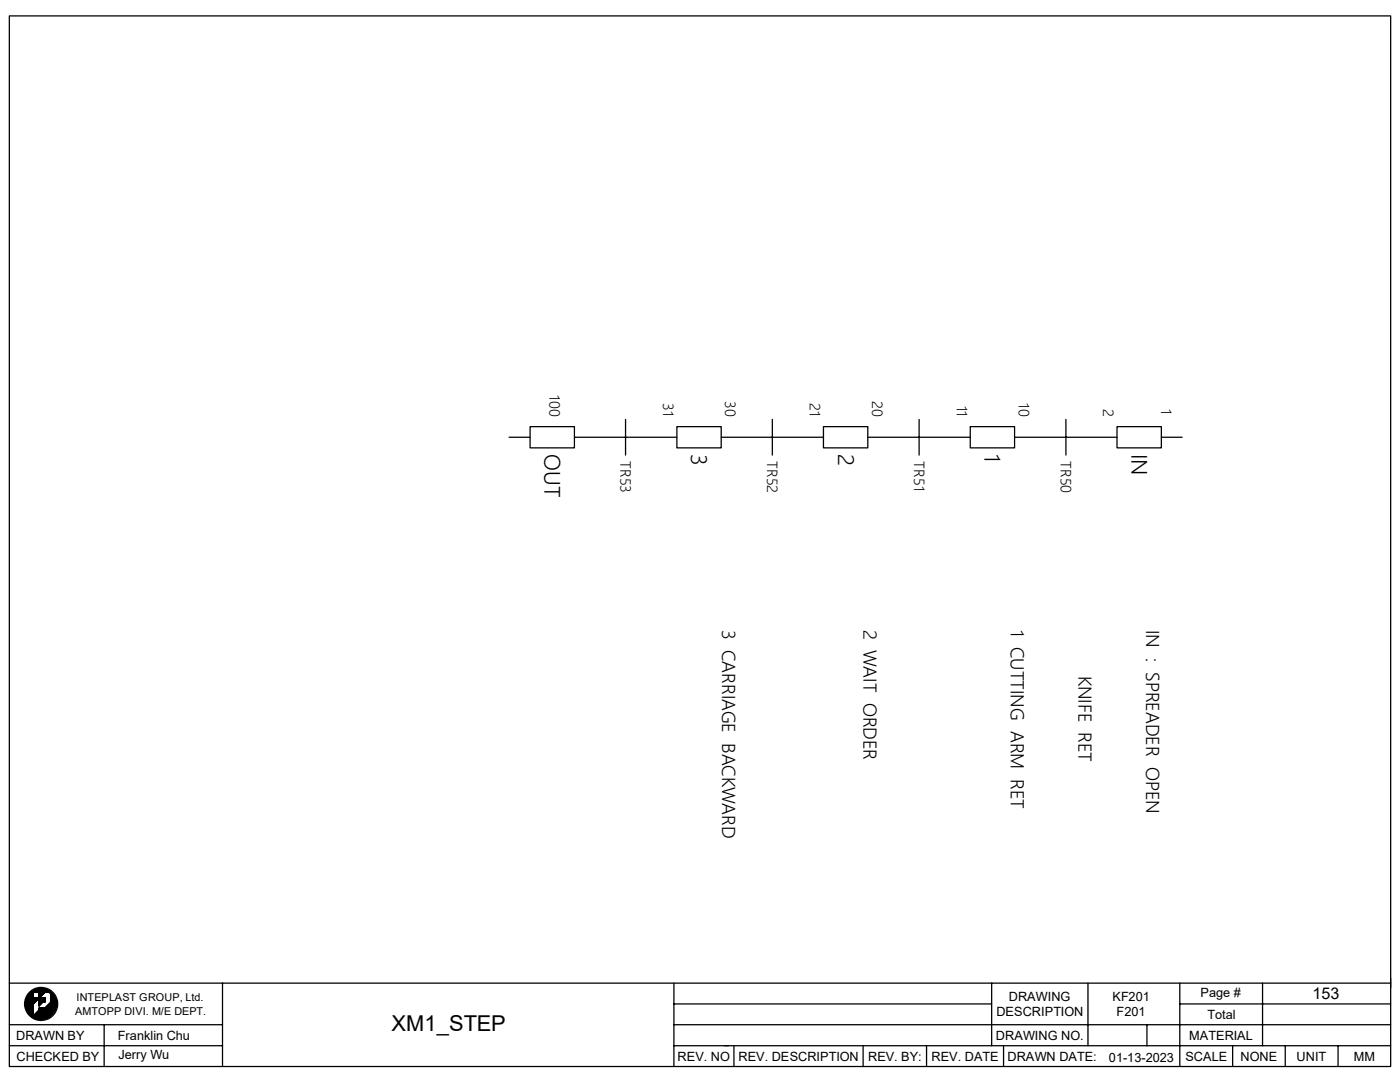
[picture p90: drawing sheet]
<svg xmlns="http://www.w3.org/2000/svg" width="279mm" height="216mm" viewBox="0 0 279 216" stroke-linecap="round" stroke-linejoin="round" font-family="sans-serif">
<defs><g id="words">
<g font-size="4.4">
<text x="108.7" y="90.6" transform="rotate(90 108.7 90.6)">OUT</text>
<text x="138" y="90.6" transform="rotate(90 138 90.6)">3</text>
<text x="167.3" y="90.6" transform="rotate(90 167.3 90.6)">2</text>
<text x="196.5" y="90.6" transform="rotate(90 196.5 90.6)">1</text>
<text x="225.8" y="90.6" transform="rotate(90 225.8 90.6)">IN</text>
<text x="78.1" y="205.7">XM1_STEP</text>
</g>
<g font-size="3.6">
<text x="144.1" y="125.6" transform="rotate(90 144.1 125.6)">3 CARRIAGE BACKWARD</text>
<text x="172.3" y="125.6" transform="rotate(90 172.3 125.6)">2 WAIT ORDER</text>
<text x="201.8" y="125.6" transform="rotate(90 201.8 125.6)">1 CUTTING ARM RET</text>
<text x="228.7" y="125.6" transform="rotate(90 228.7 125.6)">IN : SPREADER OPEN</text>
<text x="215.2" y="134.9" transform="rotate(90 215.2 134.9)">KNIFE RET</text>
</g>
<text font-size="3.2" x="262" y="199.4">153</text>
<g font-size="2.9">
<text x="109.7" y="78.9" transform="rotate(90 109.7 78.9)">100</text>
<text x="132.3" y="80.5" transform="rotate(90 132.3 80.5)">31</text>
<text x="144.7" y="80" transform="rotate(90 144.7 80)">30</text>
<text x="161.6" y="80.5" transform="rotate(90 161.6 80.5)">21</text>
<text x="174" y="80" transform="rotate(90 174 80)">20</text>
<text x="190.9" y="80.9" transform="rotate(90 190.9 80.9)">11</text>
<text x="203.3" y="80.5" transform="rotate(90 203.3 80.5)">10</text>
<text x="220.2" y="81.6" transform="rotate(90 220.2 81.6)">2</text>
<text x="231.7" y="81.7" transform="rotate(90 231.7 81.7)">1</text>
<text x="123.8" y="92.1" transform="rotate(90 123.8 92.1)">TR53</text>
<text x="153.1" y="92.1" transform="rotate(90 153.1 92.1)">TR52</text>
<text x="182.4" y="92.1" transform="rotate(90 182.4 92.1)">TR51</text>
<text x="211.7" y="92.1" transform="rotate(90 211.7 92.1)">TR50</text>
</g>
<g font-size="2.5">
<text x="198.8" y="202.8">DESCRIPTION</text>
<text x="201.3" y="199.7">DRAWING</text>
<text x="222" y="199.7">KF201</text>
<text x="222.8" y="202.7">F201</text>
<text x="239.6" y="198.9">Page #</text>
<text x="241" y="203.3">Total</text>
<text x="3.2" y="207.5">DRAWN BY</text>
<text x="23.5" y="207.5">Franklin Chu</text>
<text x="198.8" y="207.5">DRAWING NO.</text>
<text x="237.3" y="207.5">MATERIAL</text>
<text x="3.3" y="211.6">CHECKED BY</text>
<text x="23.6" y="211.4">Jerry Wu</text>
<text x="135.2" y="211.6">REV. NO REV. DESCRIPTION</text>
<text x="173.2" y="211.6">REV. BY:</text>
<text x="185.9" y="211.6">REV. DATE</text>
<text x="201.1" y="211.6">DRAWN DATE:</text>
<text x="221.3" y="211.9">01-13-2023</text>
<text x="236.6" y="211.6">SCALE</text>
<text x="247.6" y="211.6">NONE</text>
<text x="258.7" y="211.6">UNIT</text>
<text x="270.2" y="211.6">MM</text>
</g>
<g font-size="2.2">
<text x="15" y="202.4">AMTOPP DIVI. M/E DEPT.</text>
<text x="15.3" y="199.8">INTEPLAST GROUP, Ltd.</text>
</g>
</g></defs>
<g fill="none" stroke="#000" stroke-width=".25">
<path d="M1.9 3.2h275.6v209.6h-275.6zM101.6 87.2h4.2M105.8 85.1h8.8v4.3h-8.8zM114.6 87.2h20.5M124.8 83.7v7.1M135.1 85.1h8.8v4.3h-8.8zM143.9 87.2h20.4M154.1 83.7v7.1M164.3 85.1h8.9v4.3h-8.9zM173.2 87.2h20.4M183.4 83.7v7.1M193.6 85.1h8.9v4.3h-8.9z"/>
<path d="M202.5 87.2h20.4M212.7 83.7v7.1M222.9 85.1h8.9v4.3h-8.9zM231.8 87.2h4.1M1.9 196.2h275.6M6.2 198l-.4 .4M6.5 197.8l-.9 .8M6.6 198.1l-1.4 1.4M6.6 198.2l-1.4 1.4M6.6 198.2l-1.4 1.5M6.6 198.3l-1.4 1.5M6.6 198.3l-1.4 1.6"/>
<path d="M6.6 198.4l-1.4 1.5M6.6 198.6l-1.5 1.6M6.6 198.7l-1.5 1.5M6.6 198.8l-1.5 1.5M6.6 198.8l-1.5 1.6M6.6 198.9l-1.5 1.5 1.5-1.4M6.6 199l-1.5 1.6M6.6 199.1l-1.5 1.5M6.6 199.2l-1.5 1.5M6.7 197.7l-1.2 1.1M6.8 199.2l-1.6 1.6M6.8 197.6l-1.3 1.4"/>
<path d="M6.9 199.2l-1.7 1.7M6.9 197.5l-1.5 1.6M7 199.2l-1.8 1.8M7.1 197.5l-1.8 1.7M7.1 199.2l-1.9 1.9M7.2 197.4l-1.9 1.9M7.2 198l.8-.7-.8 .7M7.2 199.2l-2 1.9M7.2 199.2l-2 2M7.3 197.4l-2.1 2M7.3 199.2l-2.1 2.1M7.4 197.4l-.7 .6"/>
<path d="M7.4 199.2l-2.1 2.1 2.2-2.1M7.5 197.4l-.7 .6M7.5 197.3l-.6 .7M7.5 199.2l-2.2 2.2M7.6 199.2l-2.3 2.3M7.6 197.3l-.7 .7M7.7 197.3l-.7 .7M7.8 199.1l1.6-1.6-4.1 4M7.8 197.3l-.7 .7M7.8 198.6l1.3-1.2-1.3 1.3M7.8 197.8v1.3h-1.3M7.9 197.3l-.8 .7"/>
<path d="M7.9 199.1v.1M8 199.2l-.2 .1M8 199.1l-.2 .2M8.1 197.3l-.8 .7M8.1 199.1l-.3 .3 .3-.2M8.2 197.2l-.8 .8M8.2 199.1l-.4 .4M8.2 197.2l-.7 .8M8.2 199.2l-.4 .4M8.3 197.3l-.8 .7M8.3 199.1l-.5 .5 .5-.4M8.4 197.3l-.8 .7"/>
<path d="M8.4 199.1l-.6 .6M8.4 197.3l-.7 .7M8.4 199.2l-.6 .6M8.5 197.3l-.8 .7M8.5 199.1l-.7 .8M8.6 199.2l-.8 .7M8.6 199.1l-.8 .8M8.6 197.3l-.8 .8M8.6 199.2l-.8 .8M8.7 197.3l-.9 .9M8.7 199.1l-.9 1M8.8 199.1l-1 1 1-.9"/>
<path d="M8.8 197.3l-1 1M8.9 199.1l-1.1 1.1M8.9 197.3l-1.1 1.1M8.9 199.1l-1.1 1.1 1.1-1M8.9 197.4l-1.1 1.1 1.2-1.1M9 199.4l-1.2 1.2M9 199.5l-1.2 1.2M9 199.7l-.3 .2M9 199.9h-.2M9 199.1l-1.2 1.2 1.2-1.1M9 199.1l-1.2 1.3 1.2-1.2M9 199.2l-1.2 1.2 1.2-1.1"/>
<path d="M9 199.3l-1.2 1.2 1.2-1.1M9 199.3l-1.2 1.3M9 199.4l-1.2 1.3M9 199.5l-.4 .4M9 199.7l-.2 .2 .2-.3-.3 .3M9 199.8v.1M9 199.1h-1.2v1.6l.8-.8M9 199.1v.8h-.4M9.1 197.4l-1.3 1.4M9.3 197.4l-1.5 1.5M9.3 197.4l-1.5 1.6M9.4 197.5l-4 4.1 2.3-2.4"/>
<path d="M9.5 197.5l-.5 .5M9.6 197.6l-.5 .4M9.7 198l.2-.2-.2 .2M9.7 197.6l-.5 .4M9.7 197.7l-.4 .3M9.7 197.7l-.3 .3M9.8 197.7l-.4 .3M9.8 197.7l-.3 .3M9.8 198l.2-.1-.1 .1M9.9 197.9l.3 .3M9.9 197.7l-.3 .3M10 197.8l-.2 .2"/>
<path d="M10 198.1l.2-.1-.2 .2M10.1 197.9l-.2 .2 .2-.1M10.1 199.9l.9-.8-4.1 4.1M10.2 198l-.1 .2 .2-.1M10.3 198.2v1.7l-1.3 1.3h-1.2v.4l-1.3 1.2M10.3 198.1l-.2 .2M10.3 198.1l-.2 .3M10.4 198.2l-.3 .2M10.4 198.2l-.3 .4M10.5 198.3l-.4 .4M10.5 198.3l-.4 .5M10.6 198.4l-.5 .4"/>
<path d="M10.6 198.4l-.5 .5M10.6 198.5l-.5 .5M10.7 198.5l-.6 .6 .6-.6M10.7 198.6l-.6 .6M10.8 198.6l-.7 .6M10.8 198.7l-.7 .6M10.8 198.7l-.7 .7M10.8 198.8l-.7 .7M10.9 198.8l-.8 .8M10.9 198.9l-.8 .7M10.9 198.9l-.8 .8M11 199l-.9 .8"/>
<path d="M11 199l-.9 .9M11 199.1l-4 4.1M11 199.2l-3.9 4M11.1 199.3l-3.9 3.9M11.1 199.4l-3.9 3.8M11.1 199.4l-3.8 3.9M11.1 199.5l-3.7 3.8 3.8-3.7M11.2 199.7l-3.6 3.6M11.2 199.8l-3.6 3.6M11.2 199.8l-3.5 3.6M11.2 199.9l-3.5 3.5M11.3 199.9l-3.5 3.5"/>
<path d="M44.4 196.2v8.3M134.5 196.2v16.6M197.9 196.2v12.5M217.1 196.2v12.5M235.5 196.2v16.6M252 196.2v12.5M277.5 195.2v1.9M1.9 204.5h42.5M1.9 208.7h42.5M5.1 200l1.5-1.5-1.5 1.6M6.6 200.4l-1.2 1.3M6.6 200.5l-1.1 1.3"/>
<path d="M6.6 200.7l-1.1 1.1M6.6 200.7l-1.1 1.2M6.6 200.9l-1 1.1M6.6 201l-1 1M6.6 201.1l-.9 1M6.6 201.2l-.9 .9 .9-.8M6.6 201.3l-.8 .9M6.6 201.4l-.8 .9M6.6 201.6l-.7 .8M6.6 201.7l-.7 .7M6.6 201.9l-.6 .6M6.6 202l-.5 .6"/>
<path d="M6.6 202.1l-.5 .5M6.6 200.4l-1.2 1.2M6.6 201.5l-.8 .8M6.6 201.8l-.6 .6M6.6 201.8l-.6 .7M6.6 201.9l-.5 .7M6.6 202.1l-.4 .5M6.6 202.2l-.4 .5 .4-.4M6.6 202.4l-.3 .3M6.6 202.4l-.3 .4M6.6 202.6l-.2 .2M7.5 203.3l3.7-3.7-3.7 3.7"/>
<path d="M7.8 201.1h.1M7.9 201.1l-.1 .1M8 201.1l-.2 .2M8.2 201.1l-.4 .4M8.3 201.1l-1.9 1.8M8.3 201.1l-1.8 1.8M8.4 201.1l-1.8 1.8 1.9-1.8M8.6 201.1l-2 1.9M8.7 201.1l-2 1.9M8.7 201.1l-1.9 2M8.8 201.1l-2 2M8.9 201.1l-2 2"/>
<path d="M10.7 202.1l-.7 .7M10.8 201.9l-1 1M10.9 201.8l-1.2 1.2M11 201.6l-1.5 1.5M11 201.5l-1.6 1.7M11.1 201.3l-1.9 1.9M11.1 201.4l-1.8 1.8M11.1 201.2l-2 2.1M11.2 201l-2.3 2.3M11.2 201.1l-2.2 2.2M11.2 200.8l-2.6 2.6M11.2 200.8l-2.5 2.6"/>
<path d="M11.2 200.9l-2.4 2.4M11.3 200l-3.4 3.4M11.3 200.1l-3.4 3.3M11.3 200.1l-3.3 3.3M11.3 200.2l-3.3 3.2M11.3 200.3l-3.2 3.1M11.3 200.3l-3.1 3.1 3.1-3M11.3 200.4l-3 3M11.3 200.5l-2.9 2.9M11.3 200.6l-2.8 2.8M11.3 200.7l-2.7 2.7M20.8 204.5v8.3"/>
<path d="M44.4 204.5v8.3M134.5 204.5h143M134.5 208.7h143M134.5 200.3h63.4M146.5 208.7v4.1M172.3 208.7v4.1M184.9 208.7v4.1M200.3 208.7v4.1M228.9 204.5v4.2M235.5 200.3h42M246 208.7v4.1M256.5 208.7v4.1"/>
<path d="M267 208.7v4.1"/>
<circle cx="8.2" cy="200.3" r="3.3"/>
</g>
<use href="#words"/>
</svg>
